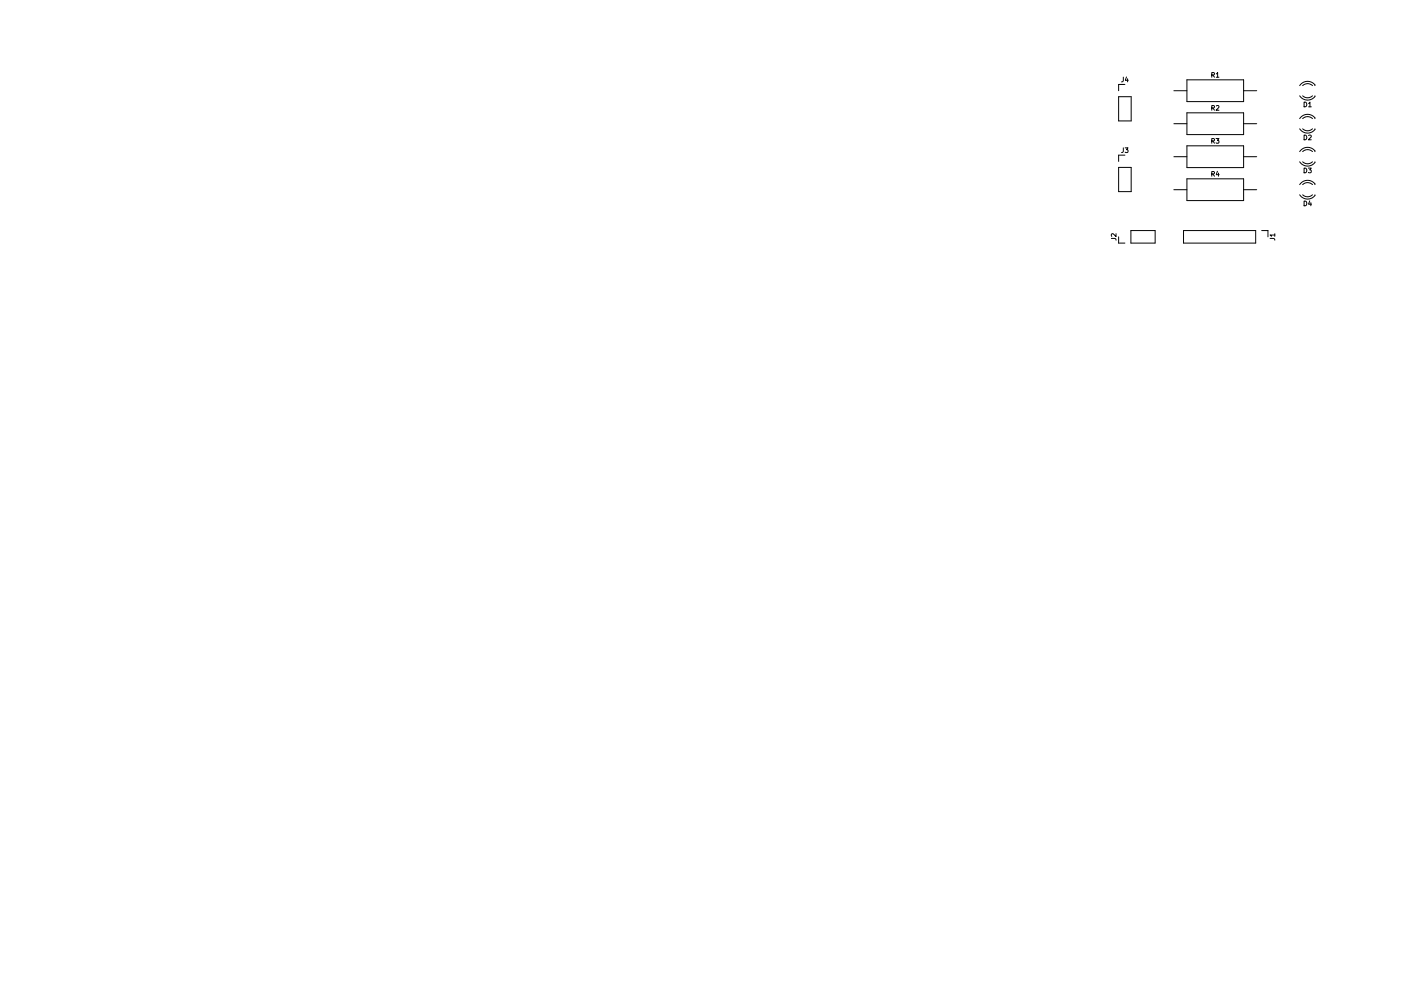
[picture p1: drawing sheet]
<svg xmlns="http://www.w3.org/2000/svg" width="297mm" height="210mm" viewBox="0 0 297 210" stroke-linecap="round" stroke-linejoin="round" font-family="sans-serif">
<g fill="none" stroke="#000" stroke-width=".21">
<path d="M238.2 16.4l-.1 .8-.3 .2M238.5 17.9h-1.3v1.3M238.8 16.3l-.2 .7h.6M239.1 16.7v.7M248.9 19.2h2.7M251.6 16.9h12.1v4.7h-12.1zM256.9 15.9h.5v-.4l-.5-.1v1M257.2 15.9l.3 .5M257.9 15.7l.3-.3v1M257.9 16.4h.5M263.7 19.2h2.7M278.3 18.2a1.5 1.5 0 0 0-2.1 0"/>
<path d="M278.8 18.2a1.89 1.89 0 0 0-3.2 0M237.2 20.5h2.6v5.2h-2.6zM237.2 35.5h2.6v5.2h-2.6zM238.2 31.4l-.1 .8-.3 .2M238.5 32.9h-1.3v1.3M238.5 31.4h.7l-.4 .4h.3v.5h-.6M248.9 26.2h2.7M248.9 33.2h2.7M251.6 23.9h12.1v4.7h-12.1zM251.6 30.9h12.1v4.7h-12.1zM251.6 37.9h12.1v4.7h-12.1zM256.9 22.9h.5v-.4l-.5-.1v1"/>
<path d="M256.9 29.9h.5v-.4l-.5-.1v1M256.9 36.9h.5v-.4l-.5-.1v1M257.2 22.9l.3 .5M257.2 29.9l.3 .5M257.2 36.9l.3 .5M257.8 29.4h.6l-.3 .4 .3 .1v.4h-.6M257.9 22.5l.4-.1 .1 .3-.6 .7h.6M258.1 36.3l-.2 .8h.6M258.4 36.7v.7M263.7 26.2h2.7M263.7 33.2h2.7M275.6 20.3a1.89 1.89 0 0 0 3.2 0"/>
<path d="M275.6 27.3a1.89 1.89 0 0 0 3.2 0M275.6 34.3a1.89 1.89 0 0 0 3.2 0M276.2 20.3a1.5 1.5 0 0 0 2.1 0M276.2 27.3a1.5 1.5 0 0 0 2.1 0M276.2 34.3a1.5 1.5 0 0 0 2.1 0M276.5 21.7a.51 .51 0 0 1 .6 .5 .51 .51 0 0 1-.6 .5zM276.5 28.7a.51 .51 0 0 1 .6 .5 .51 .51 0 0 1-.6 .5zM276.5 35.7a.51 .51 0 0 1 .6 .5 .51 .51 0 0 1-.6 .5zM277.4 35.7h.6l-.3 .3 .3 .1v.5h-.6M277.4 21.9l.3-.2v1M277.4 28.8l.4-.1 .2 .2-.6 .8h.6M277.4 22.7h.6"/>
<path d="M278.3 25.2a1.5 1.5 0 0 0-2.1 0M278.3 32.2a1.5 1.5 0 0 0-2.1 0M278.3 39.2a1.5 1.5 0 0 0-2.1 0M278.8 25.2a1.89 1.89 0 0 0-3.2 0M278.8 32.2a1.89 1.89 0 0 0-3.2 0M278.8 39.2a1.89 1.89 0 0 0-3.2 0M235.6 50.6h.9l.1 .4M236.6 49.6v.6l-.7-.6-.3 .2 .1 .4M237.2 50.2v1.4h1.3M239.8 48.9h5.1v2.7h-5.1zM248.9 40.2h2.7M250.9 48.9h15.3v2.7h-15.3z"/>
<path d="M263.7 40.2h2.7M267.5 48.9h1.3v1.3M269.3 50.6h.8l.2 .4M270.3 49.9h-1l.3 .3M270.3 49.6v.6M275.6 41.3a1.89 1.89 0 0 0 3.2 0M276.2 41.3a1.5 1.5 0 0 0 2.1 0M276.5 42.7a.51 .51 0 0 1 .6 .5 .51 .51 0 0 1-.6 .5zM277.7 42.6l-.3 .7h.7M277.9 43v.7"/>
</g>
</svg>
